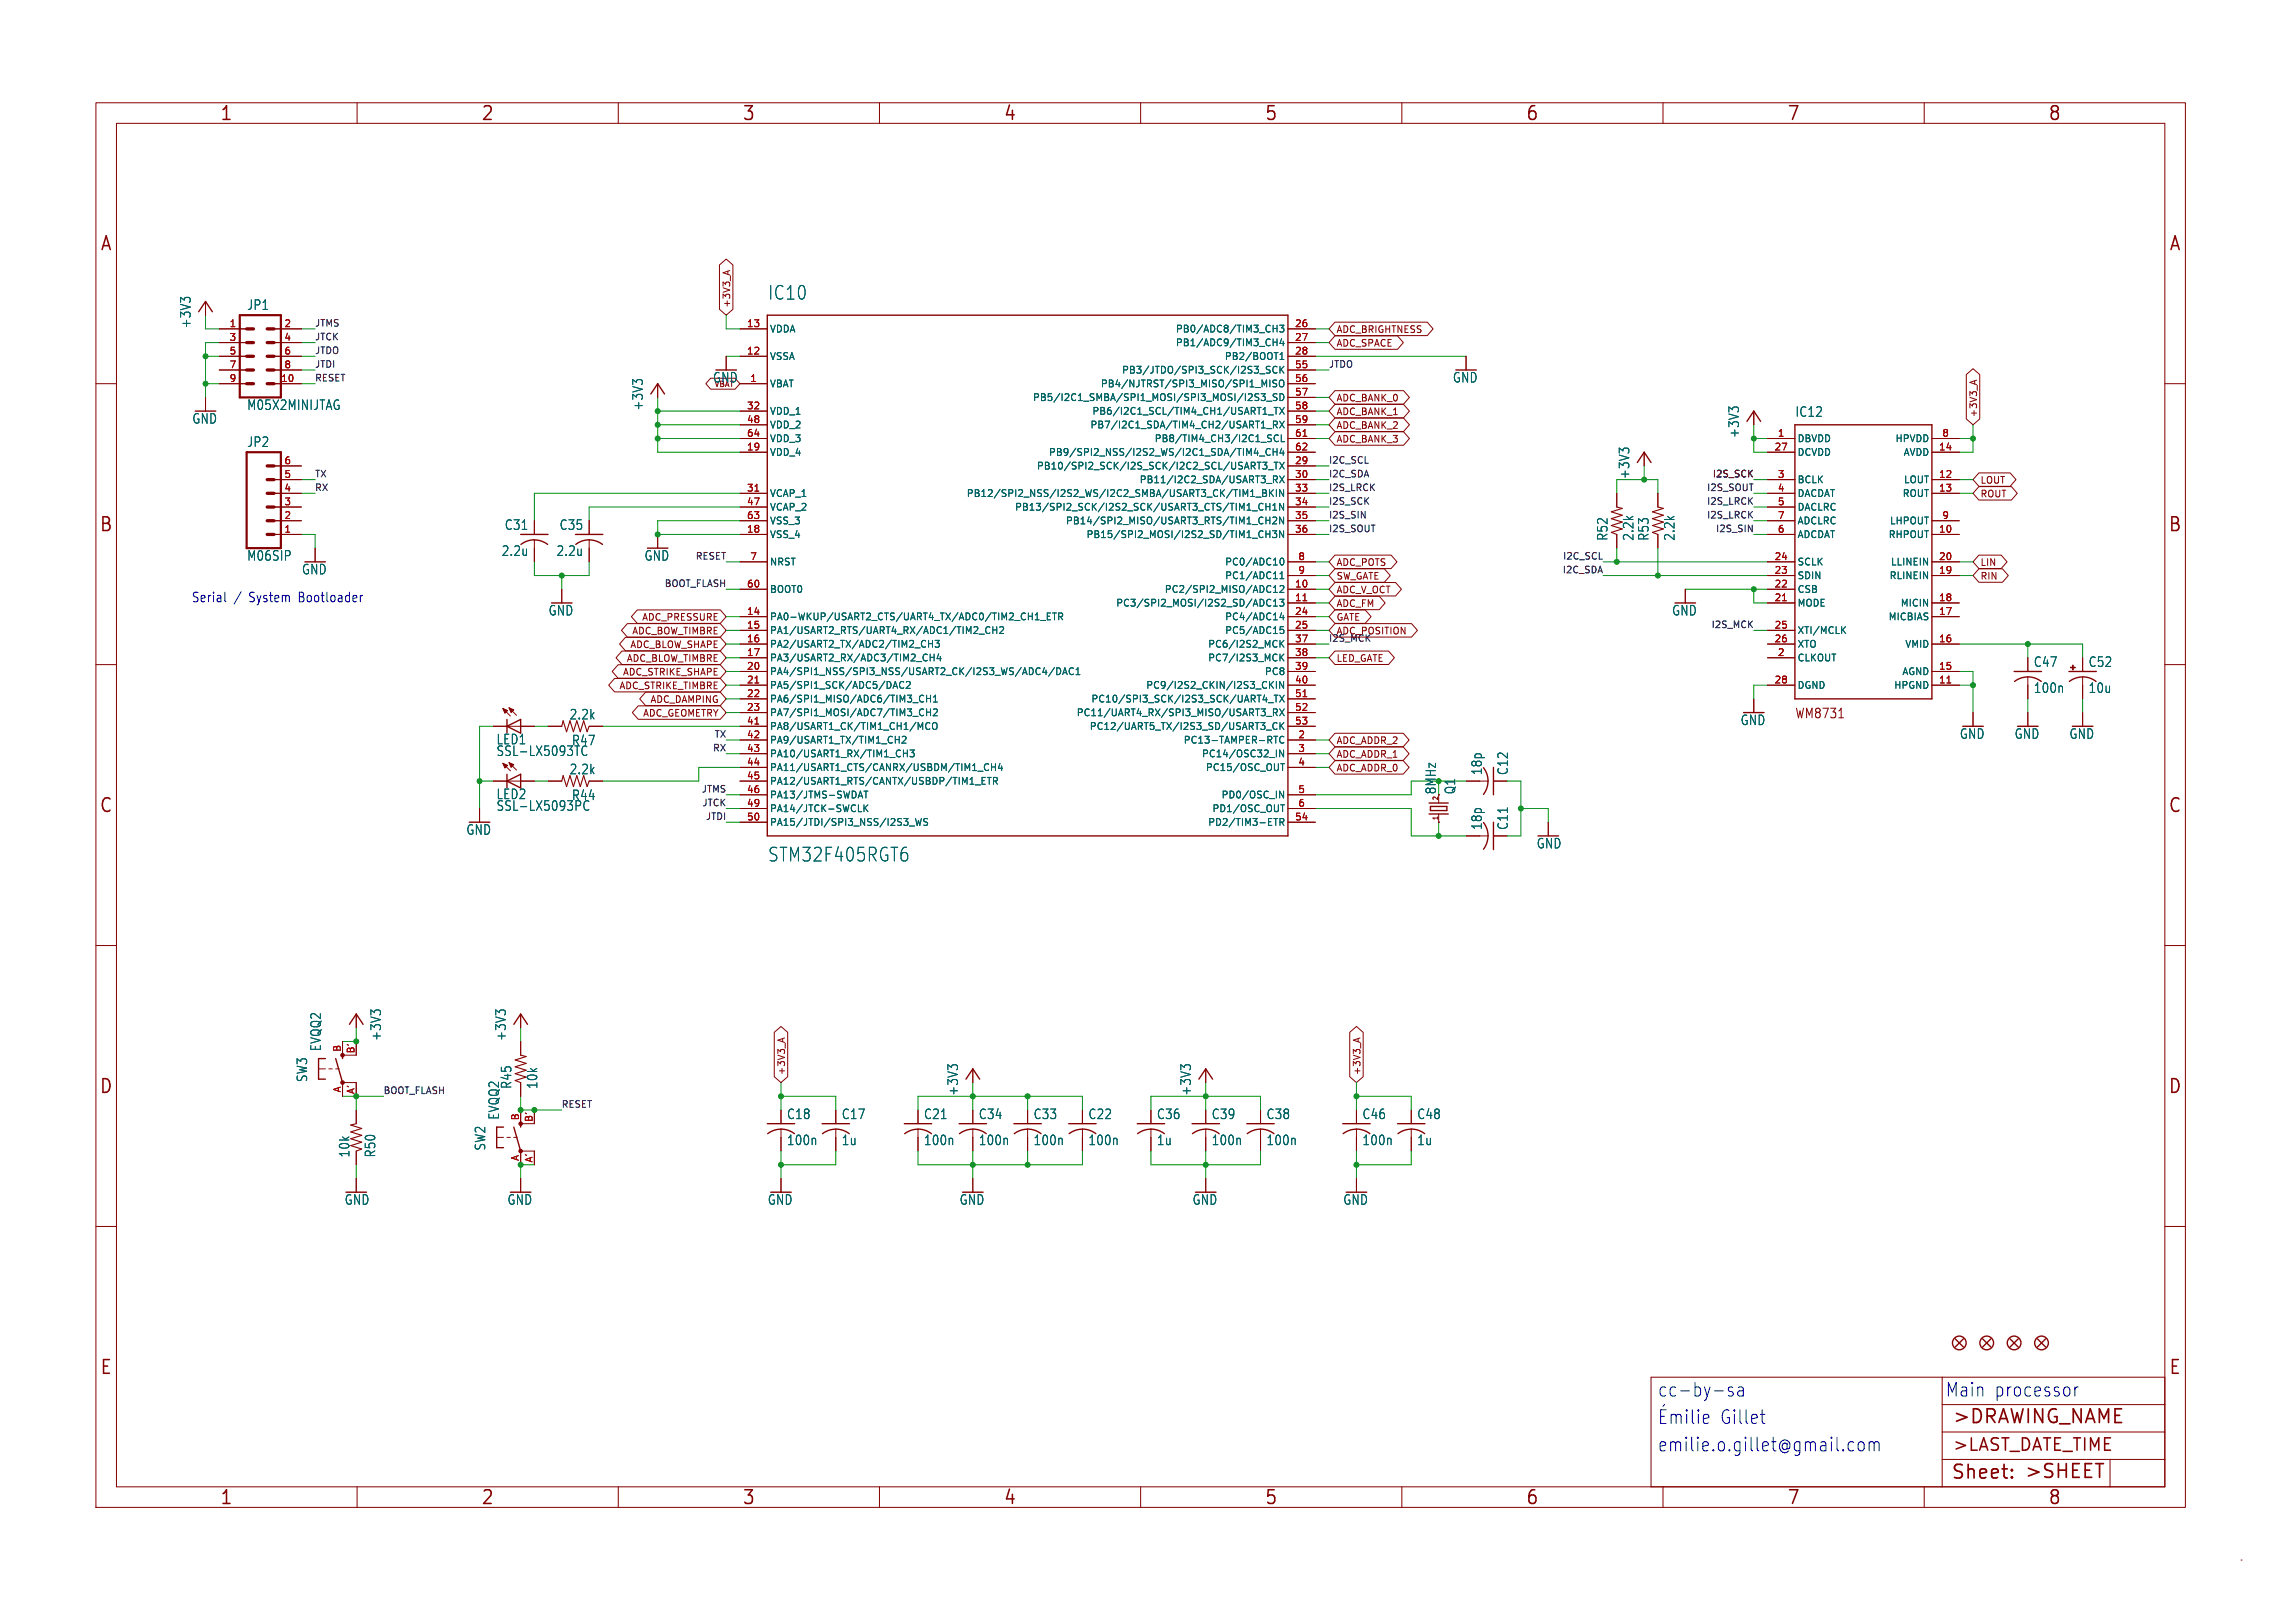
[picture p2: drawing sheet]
<svg xmlns="http://www.w3.org/2000/svg" width="425mm" height="299mm" viewBox="0 0 425 299" stroke-linecap="round" stroke-linejoin="round" font-family="sans-serif">
<defs><g id="words">
<g font-size="3.5" fill="#840000">
<text x="40.8" y="22.6">1</text>
<text x="89.2" y="22.6">2</text>
<text x="137.6" y="22.6">3</text>
<text x="186" y="22.6">4</text>
<text x="234.4" y="22.6">5</text>
<text x="282.9" y="22.6">6</text>
<text x="331.3" y="22.6">7</text>
<text x="379.7" y="22.6">8</text>
<text x="18.6" y="46.7">A</text>
<text x="402.1" y="46.7">A</text>
<text x="18.4" y="98.8">B</text>
<text x="402" y="98.8">B</text>
<text x="18.4" y="150.9">C</text>
<text x="402" y="150.9">C</text>
<text x="18.4" y="202.9">D</text>
<text x="402" y="202.9">D</text>
<text x="18.5" y="255">E</text>
<text x="402.1" y="255">E</text>
<text x="361.9" y="264.2">&gt;DRAWING_NAME</text>
<text x="361.7" y="274.4">Sheet:</text>
<text x="375.3" y="274.3">&gt;SHEET</text>
<text x="40.8" y="279.1">1</text>
<text x="89.2" y="279.1">2</text>
<text x="137.6" y="279.1">3</text>
<text x="186" y="279.1">4</text>
<text x="234.4" y="279.1">5</text>
<text x="282.9" y="279.1">6</text>
<text x="331.3" y="279.1">7</text>
<text x="379.7" y="279.1">8</text>
</g>
<g font-size="3.5" fill="#006464">
<text x="142.4" y="55.7">IC10</text>
<text x="142.4" y="159.9">STM32F405RGT6</text>
</g>
<g font-size="3.5" fill="#0000c2">
<text x="307.3" y="259.1">cc-by-sa</text>
<text x="360.7" y="259.1">Main</text>
<text x="369.7" y="259.1">processor</text>
<text x="307.3" y="269.2">emilie.o.gillet@gmail.com</text>
<text x="318.8" y="264.2">Gillet</text>
</g>
<text font-size="3.2" fill="#840000" x="361.9" y="269.2">&gt;LAST_DATE_TIME</text>
<g font-size="2.5" fill="#006464">
<text x="45.8" y="57.6">JP1</text>
<text x="35.5" y="60.9" transform="rotate(-90 35.5 60.9)">+3V3</text>
<text x="132.1" y="71.1">GND</text>
<text x="269.3" y="71.1">GND</text>
<text x="45.8" y="76.2">M05X2MINIJTAG</text>
<text x="119.3" y="76.2" transform="rotate(-90 119.3 76.2)">+3V3</text>
<text x="332.8" y="77.4">IC12</text>
<text x="35.6" y="78.7">GND</text>
<text x="45.8" y="83">JP2</text>
<text x="322.5" y="81.2" transform="rotate(-90 322.5 81.2)">+3V3</text>
<text x="302.2" y="88.9" transform="rotate(-90 302.2 88.9)">+3V3</text>
<text x="93.5" y="98.4">C31</text>
<text x="103.7" y="98.4">C35</text>
<text x="298.2" y="100.3" transform="rotate(-90 298.2 100.3)">R52</text>
<text x="303" y="100.3" transform="rotate(-90 303 100.3)">2.2k</text>
<text x="305.8" y="100.3" transform="rotate(-90 305.8 100.3)">R53</text>
<text x="310.6" y="100.3" transform="rotate(-90 310.6 100.3)">2.2k</text>
<text x="45.8" y="104.1">M06SIP</text>
<text x="55.9" y="106.6">GND</text>
<text x="93" y="103.2">2.2u</text>
<text x="103.1" y="103.2">2.2u</text>
<text x="119.4" y="104.1">GND</text>
<text x="101.6" y="114.3">GND</text>
<text x="309.9" y="114.3">GND</text>
<text x="377" y="123.8">C47</text>
<text x="387.1" y="123.8">C52</text>
<text x="377" y="128.6">100n</text>
<text x="387.1" y="128.6">10u</text>
<text x="105.5" y="133.5">2.2k</text>
<text x="322.6" y="134.6">GND</text>
<text x="363.3" y="137.1">GND</text>
<text x="373.4" y="137.1">GND</text>
<text x="383.6" y="137.1">GND</text>
<text x="92" y="138.1">LED1</text>
<text x="92" y="140.3">SSL-LX5093TC</text>
<text x="105.5" y="143.7">2.2k</text>
<text x="106" y="138.3">R47</text>
<text x="274.9" y="143.7" transform="rotate(-90 274.9 143.7)">18p</text>
<text x="279.7" y="143.7" transform="rotate(-90 279.7 143.7)">C12</text>
<text x="92" y="148.3">LED2</text>
<text x="106" y="148.5">R44</text>
<text x="269.9" y="147.3" transform="rotate(-90 269.9 147.3)">Q1</text>
<text x="86.4" y="154.9">GND</text>
<text x="92" y="150.4">SSL-LX5093PC</text>
<text x="274.9" y="153.9" transform="rotate(-90 274.9 153.9)">18p</text>
<text x="279.7" y="153.9" transform="rotate(-90 279.7 153.9)">C11</text>
<text x="284.8" y="157.4">GND</text>
<text x="59.6" y="194.9" transform="rotate(-90 59.6 194.9)">EVQQ2</text>
<text x="70.8" y="193" transform="rotate(-90 70.8 193)">+3V3</text>
<text x="93.9" y="193" transform="rotate(-90 93.9 193)">+3V3</text>
<text x="57.1" y="200.6" transform="rotate(-90 57.1 200.6)">SW3</text>
<text x="95" y="201.9" transform="rotate(-90 95 201.9)">R45</text>
<text x="99.8" y="201.9" transform="rotate(-90 99.8 201.9)">10k</text>
<text x="177.8" y="203.2" transform="rotate(-90 177.8 203.2)">+3V3</text>
<text x="220.9" y="203.2" transform="rotate(-90 220.9 203.2)">+3V3</text>
<text x="92.7" y="207.6" transform="rotate(-90 92.7 207.6)">EVQQ2</text>
<text x="145.8" y="207.6">C18</text>
<text x="156" y="207.6">C17</text>
<text x="171.2" y="207.6">C21</text>
<text x="181.4" y="207.6">C34</text>
<text x="191.6" y="207.6">C33</text>
<text x="201.7" y="207.6">C22</text>
<text x="214.4" y="207.6">C36</text>
<text x="224.6" y="207.6">C39</text>
<text x="234.7" y="207.6">C38</text>
<text x="252.5" y="207.6">C46</text>
<text x="262.7" y="207.6">C48</text>
<text x="64.9" y="214.6" transform="rotate(-90 64.9 214.6)">10k</text>
<text x="69.7" y="214.6" transform="rotate(-90 69.7 214.6)">R50</text>
<text x="90.1" y="213.3" transform="rotate(-90 90.1 213.3)">SW2</text>
<text x="145.8" y="212.4">100n</text>
<text x="156" y="212.4">1u</text>
<text x="171.2" y="212.4">100n</text>
<text x="181.4" y="212.4">100n</text>
<text x="191.6" y="212.4">100n</text>
<text x="201.7" y="212.4">100n</text>
<text x="214.4" y="212.4">1u</text>
<text x="224.6" y="212.4">100n</text>
<text x="234.7" y="212.4">100n</text>
<text x="252.5" y="212.4">100n</text>
<text x="262.7" y="212.4">1u</text>
<text x="63.8" y="223.5">GND</text>
<text x="94" y="223.5">GND</text>
<text x="142.3" y="223.5">GND</text>
<text x="177.8" y="223.5">GND</text>
<text x="221" y="223.5">GND</text>
<text x="249" y="223.5">GND</text>
</g>
<g font-size="2.5" fill="#0000c2">
<text x="35.6" y="111.8">Serial</text>
<text x="43.3" y="111.8">/</text>
<text x="46.2" y="111.8">System</text>
<text x="55.4" y="111.8">Bootloader</text>
</g>
<text font-size="2.5" fill="#840000" x="332.7" y="133.3">WM8731</text>
<text font-size="2.5" fill="#009600" x="266.4" y="147.3" transform="rotate(-90 266.4 147.3)">8MHz</text>
<g font-size="1.8" fill="#a90000">
<text x="42.5" y="60.7">1</text>
<text x="42.5" y="63.2">3</text>
<text x="42.5" y="65.8">5</text>
<text x="52.7" y="60.7">2</text>
<text x="52.7" y="63.2">4</text>
<text x="52.7" y="65.8">6</text>
<text x="138.4" y="65.8">12</text>
<text x="138.4" y="60.7">13</text>
<text x="240" y="60.7">26</text>
<text x="240" y="63.2">27</text>
<text x="240" y="65.8">28</text>
<text x="42.5" y="68.3">7</text>
<text x="42.5" y="70.9">9</text>
<text x="52.1" y="70.9">10</text>
<text x="52.7" y="68.3">8</text>
<text x="139" y="70.9">1</text>
<text x="240" y="68.3">55</text>
<text x="240" y="70.9">56</text>
<text x="138.4" y="75.9">32</text>
<text x="240" y="73.4">57</text>
<text x="240" y="75.9">58</text>
<text x="138.4" y="83.6">19</text>
<text x="138.4" y="78.5">48</text>
<text x="138.4" y="81">64</text>
<text x="240" y="78.5">59</text>
<text x="240" y="81">61</text>
<text x="240" y="83.6">62</text>
<text x="328.9" y="83.6">27</text>
<text x="329.5" y="81">1</text>
<text x="359.4" y="83.6">14</text>
<text x="360" y="81">8</text>
<text x="52.7" y="88.6">5</text>
<text x="52.7" y="86.1">6</text>
<text x="240" y="86.1">29</text>
<text x="240" y="88.6">30</text>
<text x="329.5" y="88.6">3</text>
<text x="359.4" y="88.6">12</text>
<text x="52.7" y="93.7">3</text>
<text x="52.7" y="91.2">4</text>
<text x="138.4" y="91.2">31</text>
<text x="138.4" y="93.7">47</text>
<text x="240" y="91.2">33</text>
<text x="240" y="93.7">34</text>
<text x="329.5" y="91.2">4</text>
<text x="329.5" y="93.7">5</text>
<text x="359.4" y="91.2">13</text>
<text x="52.7" y="98.8">1</text>
<text x="52.7" y="96.3">2</text>
<text x="138.4" y="98.8">18</text>
<text x="138.4" y="96.3">63</text>
<text x="240" y="96.3">35</text>
<text x="240" y="98.8">36</text>
<text x="329.5" y="98.8">6</text>
<text x="329.5" y="96.3">7</text>
<text x="359.4" y="98.8">10</text>
<text x="360" y="96.3">9</text>
<text x="139" y="103.9">7</text>
<text x="240.6" y="103.9">8</text>
<text x="240.6" y="106.4">9</text>
<text x="328.9" y="106.4">23</text>
<text x="328.9" y="103.9">24</text>
<text x="359.4" y="106.4">19</text>
<text x="359.4" y="103.9">20</text>
<text x="138.4" y="109">60</text>
<text x="240" y="109">10</text>
<text x="240" y="111.5">11</text>
<text x="328.9" y="111.5">21</text>
<text x="328.9" y="109">22</text>
<text x="359.4" y="111.5">18</text>
<text x="138.4" y="114">14</text>
<text x="138.4" y="116.6">15</text>
<text x="138.4" y="119.1">16</text>
<text x="240" y="114">24</text>
<text x="240" y="116.6">25</text>
<text x="240" y="119.1">37</text>
<text x="328.9" y="116.6">25</text>
<text x="328.9" y="119.1">26</text>
<text x="359.4" y="119.1">16</text>
<text x="359.4" y="114">17</text>
<text x="138.4" y="121.7">17</text>
<text x="138.4" y="124.2">20</text>
<text x="240" y="121.7">38</text>
<text x="240" y="124.2">39</text>
<text x="329.5" y="121.7">2</text>
<text x="359.4" y="124.2">15</text>
<text x="138.4" y="126.7">21</text>
<text x="138.4" y="129.3">22</text>
<text x="138.4" y="131.8">23</text>
<text x="240" y="126.7">40</text>
<text x="240" y="129.3">51</text>
<text x="240" y="131.8">52</text>
<text x="328.9" y="126.7">28</text>
<text x="359.4" y="126.7">11</text>
<text x="138.4" y="134.4">41</text>
<text x="138.4" y="136.9">42</text>
<text x="240" y="134.4">53</text>
<text x="240.6" y="136.9">2</text>
<text x="138.4" y="139.4">43</text>
<text x="138.4" y="142">44</text>
<text x="240.6" y="139.4">3</text>
<text x="240.6" y="142">4</text>
<text x="138.4" y="144.5">45</text>
<text x="138.4" y="147.1">46</text>
<text x="138.4" y="149.6">49</text>
<text x="240.6" y="147.1">5</text>
<text x="240.6" y="149.6">6</text>
<text x="138.4" y="152.1">50</text>
<text x="240" y="152.1">54</text>
<text x="63.2" y="195" transform="rotate(-90 63.2 195)">B</text>
<text x="65.8" y="195.3" transform="rotate(-90 65.8 195.3)">B'</text>
<text x="63.2" y="202.5" transform="rotate(-90 63.2 202.5)">A</text>
<text x="65.8" y="202.8" transform="rotate(-90 65.8 202.8)">A'</text>
<text x="96.3" y="207.7" transform="rotate(-90 96.3 207.7)">B</text>
<text x="98.8" y="208" transform="rotate(-90 98.8 208)">B'</text>
<text x="96.3" y="215.2" transform="rotate(-90 96.3 215.2)">A</text>
<text x="98.8" y="215.5" transform="rotate(-90 98.8 215.5)">A'</text>
</g>
<g font-size="1.8" fill="#006464">
<text x="142.7" y="61.8">VDDA</text>
<text x="217.9" y="61.8">PB0/ADC8/TIM3_CH3</text>
<text x="217.9" y="64.3">PB1/ADC9/TIM3_CH4</text>
<text x="142.7" y="71.9">VBAT</text>
<text x="142.7" y="66.9">VSSA</text>
<text x="204" y="71.9">PB4/NJTRST/SPI3_MISO/SPI1_MISO</text>
<text x="207.9" y="69.4">PB3/JTDO/SPI3_SCK/I2S3_SCK</text>
<text x="226.9" y="66.9">PB2/BOOT1</text>
<text x="142.7" y="77">VDD_1</text>
<text x="191.4" y="74.5">PB5/I2C1_SMBA/SPI1_MOSI/SPI3_MOSI/I2S3_SD</text>
<text x="202.4" y="77">PB6/I2C1_SCL/TIM4_CH1/USART1_TX</text>
<text x="142.7" y="79.6">VDD_2</text>
<text x="142.7" y="82.1">VDD_3</text>
<text x="202" y="79.6">PB7/I2C1_SDA/TIM4_CH2/USART1_RX</text>
<text x="213.9" y="82.1">PB8/TIM4_CH3/I2C1_SCL</text>
<text x="333.2" y="82.1">DBVDD</text>
<text x="351.3" y="82.1">HPVDD</text>
<text x="142.7" y="84.6">VDD_4</text>
<text x="192.1" y="87.2">PB10/SPI2_SCK/I2S_SCK/I2C2_SCL/USART3_TX</text>
<text x="194.3" y="84.6">PB9/SPI2_NSS/I2S2_WS/I2C1_SDA/TIM4_CH4</text>
<text x="211.2" y="89.7">PB11/I2C2_SDA/USART3_RX</text>
<text x="333.2" y="84.6">DCVDD</text>
<text x="333.2" y="89.7">BCLK</text>
<text x="352.8" y="84.6">AVDD</text>
<text x="352.8" y="89.7">LOUT</text>
<text x="142.7" y="92.3">VCAP_1</text>
<text x="142.7" y="94.8">VCAP_2</text>
<text x="179.1" y="92.3">PB12/SPI2_NSS/I2S2_WS/I2C2_SMBA/USART3_CK/TIM1_BKIN</text>
<text x="188.1" y="94.8">PB13/SPI2_SCK/I2S2_SCK/USART3_CTS/TIM1_CH1N</text>
<text x="333.2" y="92.3">DACDAT</text>
<text x="333.2" y="94.8">DACLRC</text>
<text x="352.6" y="92.3">ROUT</text>
<text x="142.7" y="99.9">VSS_4</text>
<text x="142.7" y="97.3">VSS_3</text>
<text x="197.5" y="97.3">PB14/SPI2_MISO/USART3_RTS/TIM1_CH2N</text>
<text x="201.3" y="99.9">PB15/SPI2_MOSI/I2S2_SD/TIM1_CH3N</text>
<text x="333.2" y="99.9">ADCDAT</text>
<text x="333.2" y="97.3">ADCLRC</text>
<text x="350" y="99.9">RHPOUT</text>
<text x="350.2" y="97.3">LHPOUT</text>
<text x="142.7" y="105">NRST</text>
<text x="227" y="105">PC0/ADC10</text>
<text x="227" y="107.5">PC1/ADC11</text>
<text x="333.2" y="107.5">SDIN</text>
<text x="333.2" y="105">SCLK</text>
<text x="350.2" y="107.5">RLINEIN</text>
<text x="350.4" y="105">LLINEIN</text>
<text x="142.7" y="110">BOOT0</text>
<text x="206.8" y="112.6">PC3/SPI2_MOSI/I2S2_SD/ADC13</text>
<text x="215.8" y="110">PC2/SPI2_MISO/ADC12</text>
<text x="333.2" y="112.6">MODE</text>
<text x="333.2" y="110">CSB</text>
<text x="352.2" y="112.6">MICIN</text>
<text x="142.7" y="115.1">PA0-WKUP/USART2_CTS/UART4_TX/ADC0/TIM2_CH1_ETR</text>
<text x="142.7" y="117.7">PA1/USART2_RTS/UART4_RX/ADC1/TIM2_CH2</text>
<text x="227" y="115.1">PC4/ADC14</text>
<text x="227" y="117.7">PC5/ADC15</text>
<text x="333.2" y="117.7">XTI/MCLK</text>
<text x="350" y="115.1">MICBIAS</text>
<text x="142.7" y="120.2">PA2/USART2_TX/ADC2/TIM2_CH3</text>
<text x="142.7" y="122.7">PA3/USART2_RX/ADC3/TIM2_CH4</text>
<text x="142.7" y="125.3">PA4/SPI1_NSS/SPI3_NSS/USART2_CK/I2S3_WS/ADC4/DAC1</text>
<text x="223.9" y="120.2">PC6/I2S2_MCK</text>
<text x="223.9" y="122.7">PC7/I2S3_MCK</text>
<text x="234.4" y="125.3">PC8</text>
<text x="333.2" y="122.7">CLKOUT</text>
<text x="333.2" y="120.2">XTO</text>
<text x="352.5" y="125.3">AGND</text>
<text x="353.1" y="120.2">VMID</text>
<text x="142.7" y="127.8">PA5/SPI1_SCK/ADC5/DAC2</text>
<text x="142.7" y="130.4">PA6/SPI1_MISO/ADC6/TIM3_CH1</text>
<text x="202.2" y="130.4">PC10/SPI3_SCK/I2S3_SCK/UART4_TX</text>
<text x="212.4" y="127.8">PC9/I2S2_CKIN/I2S3_CKIN</text>
<text x="333.2" y="127.8">DGND</text>
<text x="351" y="127.8">HPGND</text>
<text x="142.7" y="132.9">PA7/SPI1_MOSI/ADC7/TIM3_CH2</text>
<text x="142.7" y="135.4">PA8/USART1_CK/TIM1_CH1/MCO</text>
<text x="142.7" y="138">PA9/USART1_TX/TIM1_CH2</text>
<text x="199.5" y="132.9">PC11/UART4_RX/SPI3_MISO/USART3_RX</text>
<text x="201.9" y="135.4">PC12/UART5_TX/I2S3_SD/USART3_CK</text>
<text x="219.3" y="138">PC13-TAMPER-RTC</text>
<text x="142.7" y="140.5">PA10/USART1_RX/TIM1_CH3</text>
<text x="142.7" y="143.1">PA11/USART1_CTS/CANRX/USBDM/TIM1_CH4</text>
<text x="222.7" y="140.5">PC14/OSC32_IN</text>
<text x="223.4" y="143.1">PC15/OSC_OUT</text>
<text x="142.7" y="145.6">PA12/USART1_RTS/CANTX/USBDP/TIM1_ETR</text>
<text x="142.7" y="148.1">PA13/JTMS-SWDAT</text>
<text x="226.3" y="148.1">PD0/OSC_IN</text>
<text x="142.7" y="150.7">PA14/JTCK-SWCLK</text>
<text x="142.7" y="153.2">PA15/JTDI/SPI3_NSS/I2S3_WS</text>
<text x="223.9" y="153.2">PD2/TIM3-ETR</text>
<text x="224.6" y="150.7">PD1/OSC_OUT</text>
</g>
<g font-size="1.7" fill="#840000">
<text x="135.5" y="57" transform="rotate(-90 135.5 57)">+3V3_A</text>
<text x="247.8" y="64.4">ADC_SPACE</text>
<text x="247.8" y="61.9">ADC_BRIGHTNESS</text>
<text x="247.8" y="77.1">ADC_BANK_1</text>
<text x="247.8" y="74.6">ADC_BANK_0</text>
<text x="366.7" y="77.3" transform="rotate(-90 366.7 77.3)">+3V3_A</text>
<text x="247.8" y="82.2">ADC_BANK_3</text>
<text x="247.8" y="79.6">ADC_BANK_2</text>
<text x="367.2" y="89.8">LOUT</text>
<text x="367.2" y="92.3">ROUT</text>
<text x="247.8" y="107.6">SW_GATE</text>
<text x="247.8" y="105">ADC_POTS</text>
<text x="367.2" y="107.6">RIN</text>
<text x="367.2" y="105">LIN</text>
<text x="247.8" y="110.1">ADC_V_OCT</text>
<text x="247.8" y="112.7">ADC_FM</text>
<text x="117.1" y="117.7">ADC_BOW_TIMBRE</text>
<text x="118.9" y="115.2">ADC_PRESSURE</text>
<text x="247.8" y="115.2">GATE</text>
<text x="247.8" y="117.7">ADC_POSITION</text>
<text x="115.4" y="125.4">ADC_STRIKE_SHAPE</text>
<text x="116.1" y="122.8">ADC_BLOW_TIMBRE</text>
<text x="116.7" y="120.3">ADC_BLOW_SHAPE</text>
<text x="247.8" y="122.8">LED_GATE</text>
<text x="114.7" y="127.9">ADC_STRIKE_TIMBRE</text>
<text x="120.5" y="130.4">ADC_DAMPING</text>
<text x="119.1" y="133">ADC_GEOMETRY</text>
<text x="247.8" y="138.1">ADC_ADDR_2</text>
<text x="247.8" y="140.6">ADC_ADDR_1</text>
<text x="247.8" y="143.1">ADC_ADDR_0</text>
<text x="145.7" y="199.3" transform="rotate(-90 145.7 199.3)">+3V3_A</text>
<text x="252.4" y="199.3" transform="rotate(-90 252.4 199.3)">+3V3_A</text>
</g>
<g font-size="1.7" fill="#0f0f0f">
<text x="58.4" y="60.6">JTMS</text>
<text x="58.4" y="65.7">JTDO</text>
<text x="58.4" y="63.2">JTCK</text>
<text x="58.4" y="70.8">RESET</text>
<text x="58.4" y="68.2">JTDI</text>
<text x="246.4" y="68.2">JTDO</text>
<text x="58.4" y="88.6">TX</text>
<text x="246.4" y="88.6">I2C_SDA</text>
<text x="246.4" y="86">I2C_SCL</text>
<text x="317.4" y="88.6">I2S_SCK</text>
<text x="58.4" y="91.1">RX</text>
<text x="246.4" y="93.6">I2S_SCK</text>
<text x="246.4" y="91.1">I2S_LRCK</text>
<text x="316.3" y="93.6">I2S_LRCK</text>
<text x="316.3" y="91.1">I2S_SOUT</text>
<text x="246.4" y="98.7">I2S_SOUT</text>
<text x="246.4" y="96.2">I2S_SIN</text>
<text x="316.3" y="96.2">I2S_LRCK</text>
<text x="318" y="98.7">I2S_SIN</text>
<text x="128.9" y="103.8">RESET</text>
<text x="289.6" y="106.3">I2C_SDA</text>
<text x="289.6" y="103.8">I2C_SCL</text>
<text x="123.1" y="108.9">BOOT_FLASH</text>
<text x="246.4" y="119">I2S_MCK</text>
<text x="317.2" y="116.5">I2S_MCK</text>
<text x="132.4" y="136.8">TX</text>
<text x="132.1" y="139.4">RX</text>
<text x="130" y="147">JTMS</text>
<text x="130.1" y="149.5">JTCK</text>
<text x="130.8" y="152.1">JTDI</text>
<text x="71.1" y="202.9">BOOT_FLASH</text>
<text x="104.1" y="205.4">RESET</text>
</g>
<text font-size="1.4" fill="#006464" x="132.3" y="71.9">VBAT</text>
<g font-size="1.2" fill="#840000">
<text x="266.7" y="148.4" transform="rotate(-90 266.7 148.4)">2</text>
<text x="266.7" y="152.1" transform="rotate(-90 266.7 152.1)">1</text>
</g>
</g></defs>
<g fill="none" stroke="#840000" stroke-width=".19">
<path d="M17.8 19.1h387.3v260.3h-387.3zM66.2 19.1v3.8M114.6 19.1v3.8M163 19.1v3.8M211.5 19.1v3.8M259.9 19.1v3.8M308.3 19.1v3.8M356.7 19.1v3.8M21.6 22.9h379.7v252.7h-379.7zM38.1 55.9v2.5M133.4 49.1l1.2-1.1 1.3 1.1v8.2l-1.3 1.1-1.2-1.1zM135.3 50.1l-1.3 .5"/>
<path d="M247.5 59.7h17.1l1.1 1.3-1.1 1.2h-17.1l-1.1-1.2zM17.8 71.1h3.8M38.1 73.7v2.5M40.6 61h5.1M40.6 71.1h5.1M40.6 63.5h5.1M40.6 66h5.1M40.6 68.6h5.1M50.8 61h5.1M50.8 71.1h5.1M50.8 63.5h5.1M50.8 66h5.1"/>
<path d="M50.8 68.6h5.1M121.9 71.1v2.6M131.7 70.1h4.6l.9 1-.9 1h-4.6l-.9-1zM134.6 66v2.6M137.2 61h5M137.2 71.1h5M137.2 66h5M137.2 76.2h5M137.2 78.7h5M238.8 61h5M238.8 71.1h5M238.8 63.5h5"/>
<path d="M238.8 66h5M238.8 68.6h5M238.8 76.2h5M238.8 78.7h5M238.8 73.7h5M247.5 62.3h11.6l1.1 1.2-1.1 1.2h-11.6l-1.1-1.2zM247.5 75h12.7l1.1 1.2-1.1 1.2h-12.7l-1.1-1.2zM247.5 77.5h12.7l1.1 1.2-1.1 1.3h-12.7l-1.1-1.3zM247.5 72.4h12.7l1.1 1.3-1.1 1.2h-12.7l-1.1-1.2zM271.8 66v2.6M325.1 76.2v2.5M364.5 69.4l1.3-1.1 1.2 1.1v8.3l-1.2 1-1.3-1z"/>
<path d="M366.4 70.5l-1.2 .4M401.3 71.1h3.8M50.8 99.1h5.1M50.8 96.5h5.1M50.8 94h5.1M50.8 91.4h5.1M50.8 88.9h5.1M50.8 86.4h5.1M99.1 96.5v2.6M109.2 96.5v2.6M121.9 99.1v2.5M137.2 99.1h5"/>
<path d="M137.2 96.5h5M137.2 94h5M137.2 91.4h5M137.2 81.3h5M137.2 83.8h5M238.8 99.1h5M238.8 96.5h5M238.8 94h5M238.8 91.4h5M238.8 88.9h5M238.8 86.4h5M238.8 81.3h5"/>
<path d="M238.8 83.8h5M247.5 80h12.7l1.1 1.3-1.1 1.2h-12.7l-1.1-1.2zM299.7 91.4v2.6M299.7 99.1v2.5M304.8 83.8v2.6M307.3 91.4v2.6M307.3 99.1v2.5M327.7 99.1h5M327.7 96.5h5M327.7 94h5M327.7 91.4h5M327.7 88.9h5"/>
<path d="M327.7 81.3h5M327.7 83.8h5M358.1 99.1h5.1M358.1 96.5h5.1M358.1 91.4h5.1M358.1 88.9h5.1M358.1 81.3h5.1M358.1 83.8h5.1M366.8 90.2h6.1l1.1 1.2-1.1 1.3h-6.1l-1-1.3zM366.8 87.7h5.8l1.1 1.2-1.1 1.2h-5.8l-1-1.2zM58.4 101.6v2.5M99.1 100.1v4"/>
<path d="M104.1 109.2v2.6M109.2 100.1v4M115.9 118.1h17.6l1.1 1.3-1.1 1.2h-17.6l-1-1.2zM116.3 115.6h17.2l1.1 1.2-1.1 1.3h-17.2l-1.1-1.3zM118.1 113.1h15.4l1.1 1.2-1.1 1.2h-15.4l-1.1-1.2zM137.2 119.4h5M137.2 114.3h5M137.2 104.1h5M137.2 109.2h5M137.2 116.8h5M238.8 119.4h5M238.8 114.3h5"/>
<path d="M238.8 111.8h5M238.8 106.7h5M238.8 104.1h5M238.8 109.2h5M238.8 116.8h5M247.5 105.4h9.1l1.1 1.3-1.1 1.2h-9.1l-1.1-1.2zM247.5 113.1h5.6l1.1 1.2-1.1 1.2h-5.6l-1.1-1.2zM247.5 108h11.2l1.1 1.2-1.1 1.3h-11.2l-1.1-1.3zM247.5 102.9h10.4l1.1 1.2-1.1 1.3h-10.4l-1.1-1.3zM247.5 110.5h8.2l1.1 1.3-1.1 1.2h-8.2l-1.1-1.2zM247.5 115.6h14.2l1.1 1.2-1.1 1.3h-14.2l-1.1-1.3zM312.4 109.2v2.6"/>
<path d="M327.7 119.4h5M327.7 111.8h5M327.7 106.7h5M327.7 104.1h5M327.7 109.2h5M327.7 116.8h5M358.1 119.4h5.1M358.1 114.3h5.1M358.1 111.8h5.1M358.1 106.7h5.1M358.1 104.1h5.1M366.8 105.4h4.4l1.1 1.3-1.1 1.2h-4.4l-1-1.2z"/>
<path d="M366.8 102.9h4.2l1.1 1.2-1.1 1.3h-4.2l-1-1.3zM17.8 123.2h3.8M91.4 134.6h7.7M93.2 131.3l1.4 1.4M94.4 131.2l1.4 1.4M101.6 134.6h2.5M109.2 134.6h2.6M113.9 125.8h19.6l1.1 1.2-1.1 1.2h-19.6l-1.1-1.2zM114.6 123.2h18.9l1.1 1.3-1.1 1.2h-18.9l-1.1-1.2zM115.3 120.7h18.2l1.1 1.2-1.1 1.3h-18.2l-1.1-1.3zM118.3 130.8h15.2l1.1 1.3-1.1 1.2h-15.2l-1.1-1.2zM119.7 128.3h13.8l1.1 1.2-1.1 1.3h-13.8l-1.1-1.3z"/>
<path d="M137.2 127h5M137.2 124.5h5M137.2 121.9h5M137.2 134.6h5M137.2 137.2h5M137.2 129.5h5M137.2 132.1h5M137.2 139.7h5M238.8 127h5M238.8 124.5h5M238.8 121.9h5M238.8 134.6h5"/>
<path d="M238.8 137.2h5M238.8 129.5h5M238.8 132.1h5M238.8 139.7h5M247.5 135.9h12.6l1.1 1.3-1.1 1.2h-12.6l-1.1-1.2zM247.5 138.5h12.6l1.1 1.2-1.1 1.2h-12.6l-1.1-1.2zM247.5 120.7h9.9l1.1 1.2-1.1 1.3h-9.9l-1.1-1.3zM325.1 129.5v2.6M327.7 127h5M327.7 121.9h5M340.9 133h.8M358.1 127h5.1"/>
<path d="M358.1 124.5h5.1M365.8 132.1v2.5M375.9 121.9v2.6M375.9 125.5v4M375.9 132.1v2.5M386.1 121.9v2.6M386.1 125.5v4M386.1 132.1v2.5M401.3 123.2h3.8M88.9 149.9v2.5M91.4 144.8h7.7M93.2 141.5l1.4 1.4"/>
<path d="M94.4 141.4l1.4 1.3M101.6 144.8h2.5M109.2 144.8h2.6M137.2 144.8h5M137.2 142.2h5M137.2 147.3h5M137.2 149.9h5M137.2 152.4h5M238.8 142.2h5M238.8 147.3h5M238.8 149.9h5M238.8 152.4h5"/>
<path d="M247.5 141h12.6l1.1 1.2-1.1 1.3h-12.6l-1.1-1.3zM266.7 147.3v1.5M266.7 150.9v1.5M271.8 144.8h4M271.8 154.9h4M276.9 144.8h2.5M276.9 154.9h2.5M287 152.4v2.5M17.8 175.3h3.8M401.3 175.3h3.8M59.1 198.1h1.2M61 198.1h.6"/>
<path d="M62.2 198.1h.7M63.5 193v2.6h2.5v-2.6M66 188v2.5M96.5 188v2.5M96.5 193v2.6M143.5 191.3l1.3-1 1.2 1v8.3l-1.2 1.1-1.3-1.1zM145.4 192.4l-1.2 .4M180.3 198.1v2.6M223.5 198.1v2.6M250.2 191.3l1.3-1 1.2 1v8.3l-1.2 1.1-1.3-1.1zM252.1 192.4l-1.2 .4M63.5 203.2v-2.5h2.5v2.5"/>
<path d="M66 205.7v2.6M66 213.4v2.5M66 218.4v2.6M92.1 210.8h1.2M94 210.8h.6M95.2 210.8h.7M96.5 205.7v2.6h2.6v-2.6M96.5 215.9v-2.5h2.6v2.5M96.5 200.7v2.5M96.5 218.4v2.6M144.8 205.7v2.6M144.8 209.3v4.1"/>
<path d="M144.8 218.4v2.6M154.9 205.7v2.6M154.9 209.3v4.1M170.2 205.7v2.6M170.2 209.3v4.1M180.3 205.7v2.6M180.3 209.3v4.1M180.3 218.4v2.6M190.5 205.7v2.6M190.5 209.3v4.1M200.7 205.7v2.6M200.7 209.3v4.1"/>
<path d="M213.4 205.7v2.6M213.4 209.3v4.1M223.5 205.7v2.6M223.5 209.3v4.1M223.5 218.4v2.6M233.7 205.7v2.6M233.7 209.3v4.1M251.5 205.7v2.6M251.5 209.3v4.1M251.5 218.4v2.6M261.6 205.7v2.6M261.6 209.3v4.1"/>
<path d="M17.8 227.3h3.8M401.3 227.3h3.8M360 255.3v20.3M401.3 255.3h-95.2v20.3M66.2 275.6v3.8M114.6 275.6v3.8M163 275.6v3.8M211.5 275.6v3.8M259.9 275.6v3.8M308.3 275.6v3.8M356.7 275.6v3.8M360 265.4h41.3"/>
<path d="M360 260.3h41.3M360 270.5h41.3M391.2 270.5v5.1M415.5 289.2h.1"/>
</g>
<g fill="none" stroke="#840000" stroke-width=".25">
<path d="M36.8 57.8l1.3-1.9 1.3 1.9M142.2 58.4h96.6v96.5h-96.6zM120.6 73l1.3-1.9 1.3 1.9M323.8 78.1l1.3-1.9 1.3 1.9M332.7 78.7h25.4v50.8h-25.4zM96.5 99.1h5.1M106.7 99.1h5.1M303.5 85.7l1.3-1.9 1.3 1.9M101.5 100.9a4.1 4.1 0 0 0-4.9 0M111.7 100.9a4.1 4.1 0 0 0-5 0M94 134.6l2.5-1.3v2.6zM94 133.3v2.6"/>
<path d="M373.4 124.5h5.1M373.5 126.3a4.1 4.1 0 0 1 4.9 0M383.5 124.5h5.1M383.6 126.3a4.1 4.1 0 0 1 5 0M94 144.8l2.5-1.3v2.5zM94 143.5v2.5M264.9 150.9h3.6M264.9 148.8h3.6M265.2 149.5h3v.7h-3zM275 142.3a4.1 4.1 0 0 1 0 4.9M275 152.5a4.1 4.1 0 0 1 0 4.9M276.9 142.2v5.1"/>
<path d="M276.9 152.4v5.1M60.3 196.2h-1.2v3.8h1.2M62.2 196.2l1.3 4.5M63.5 195.6v.6M64.8 189.9l1.2-1.9 1.3 1.9M95.2 189.9l1.3-1.9 1.3 1.9M93.3 208.9h-1.2v3.8h1.2M95.2 208.9l1.3 4.5M96.5 208.3v.6M142.2 208.3h5.1M142.3 210.1a4.1 4.1 0 0 1 5 0M152.4 208.3h5.1"/>
<path d="M152.5 210.1a4.1 4.1 0 0 1 4.9 0M167.6 208.3h5.1M167.7 210.1a4.1 4.1 0 0 1 5 0M177.8 208.3h5.1M177.9 210.1a4.1 4.1 0 0 1 4.9 0M179.1 200l1.2-1.9 1.3 1.9M188 208.3h5M188 210.1a4.1 4.1 0 0 1 5 0M198.1 208.3h5.1M198.2 210.1a4.1 4.1 0 0 1 4.9 0M210.8 208.3h5.1M210.9 210.1a4.1 4.1 0 0 1 4.9 0"/>
<path d="M221 208.3h5.1M221.1 210.1a4.1 4.1 0 0 1 4.9 0M222.2 200l1.3-1.9 1.3 1.9M231.1 208.3h5.1M231.2 210.1a4.1 4.1 0 0 1 5 0M248.9 208.3h5.1M249 210.1a4.1 4.1 0 0 1 4.9 0M259.1 208.3h5.1M259.2 210.1a4.1 4.1 0 0 1 4.9 0M362.5 248.2l1.5 1.5M364 248.2l-1.5 1.5M367.5 248.2l1.6 1.5"/>
<path d="M369.1 248.2l-1.6 1.5M372.6 248.2l1.5 1.5M374.1 248.2l-1.5 1.5M377.7 248.2l1.5 1.5M379.2 248.2l-1.5 1.5"/>
<circle cx="363.2" cy="248.9" r="1.27"/>
<circle cx="368.3" cy="248.9" r="1.27"/>
<circle cx="373.4" cy="248.9" r="1.27"/>
<circle cx="378.5" cy="248.9" r="1.27"/>
</g>
<g fill="none" stroke="#006464" stroke-width=".19">
<path d="M34.2 55.6l-.7-.5v1M34.3 55.2h.8M118 70.9l-.7-.5v.9M118.1 70.4h.8M232.7 73.5l.5 .2 .2 .3-.3 .2h-.5M233.4 73h-.5l-.2 .1M233.8 73h.8l-.5 .5 .4 .1v.5l-.2 .1-.5-.1M234.1 76.8h.8M234.4 71.3l.4-.9v1.3M234.8 74.4h1M234.8 79.4h1M235.1 76.9h1"/>
<path d="M235.4 70.4v1.3M235.5 68l-.5-.1-.2 .1v.4l.5 .2 .2 .3-.3 .3-.5-.1M236 60.9h.7M236 63.4h.7M236.1 78.7h.6l.1-.2-.1-.3-.6-.1v1.2M236.2 75.5h.7M236.4 78.7l.4 .6M236.6 75.5v1.3M236.7 70.5l-.5-.1-.2 .2v.3l.6 .3 .1 .3-.3 .2-.4-.1M236.7 60.3v1.2M236.7 62.8v1.3M236.7 68a.6 .6 0 0 0-.8 .4 .6 .6 0 0 0 .6 .8l.2-.2"/>
<path d="M236.7 73h-.4l-.2 .1v.4l.5 .2 .1 .3-.2 .2h-.5M237.2 60.3h.8l-.4 .5 .3 .1v.5l-.1 .1-.6-.1M237.2 75.5l.9 1.3M237.2 78.1l.9 1.2M237.3 73a.64 .64 0 0 1 .7 .6 .64 .64 0 0 1-.7 .6zM237.3 67.9v1.3M237.3 66.6h.7M237.3 65.7l.3-.3v1.2M237.3 70.5l.2-.1a.43 .43 0 0 1 .5 .5v.4a.42 .42 0 0 1-.4 .4 .42 .42 0 0 1-.4-.4v-.4zM237.5 68.4l.5 .8M237.6 62.8l-.3 .9h.8M237.9 63.2v.9"/>
<path d="M238 67.9l-.7 .7M238.1 75.5l-.9 1.3M238.1 78.1l-.9 1.2M321.2 75.9l-.7-.5v1M321.3 75.5h.8M231.8 92h.8M231.8 91.1l.4-.3v1.2M232.1 94.7h1M232.5 84h.8M232.8 92.1h1M233.1 85.7h.7M233.1 83.6v.8"/>
<path d="M233.4 85.7v1.2M233.5 84.5h.9M233.8 98.4l.3 .1M234.1 90.8h.4l.2 .2-.2 .4 .2 .1 .1 .3-.2 .2h-.5zM234.1 91.4h.4M234.1 85.7h.8l-.5 .5 .4 .1v.5l-.2 .1-.5-.1M234.1 93.4a.6 .6 0 0 0-.8 .4 .6 .6 0 0 0 .6 .8l.2-.2M234.1 99.5l-.3 .1M234.7 93.3v1.3M234.7 95.8v1.3M234.7 98.4v1.2M234.7 93.9h.7"/>
<path d="M234.7 96.4h.7M234.7 99h.7M235.1 87.1h1M235.3 90.8v1.2M235.4 93.3v1.3M235.4 95.8v1.3M235.4 98.4v1.2M235.5 83.3a.6 .6 0 0 0-.9 .4 .6 .6 0 0 0 .6 .7l.3-.1M235.5 81.3l.2 .2-.2 .4M235.5 91.3l.6 .7M235.5 80.6l.2 .1M235.9 98.4h.8l-.4 .5 .3 .1v.5l-.2 .1-.5-.1"/>
<path d="M236 94.6h.7M236 93.7l.3-.4v1.3M236 96l.4-.2 .3 .4-.8 .9h.8M236 83.1v1.3M236 83.7h.7M236.1 88.9l.6-.1 .1-.2-.1-.3-.6-.1v1.3M236.1 90.8l-.8 .7M236.2 85.7h.7M236.4 88.9l.4 .6M236.6 85.7v1.2M236.6 90.8v1.2M236.7 83.1v1.3"/>
<path d="M237 80.7a.6 .6 0 0 0-.9 .4 .6 .6 0 0 0 .6 .8l.3-.2M237.2 85.7l.9 1.2M237.2 88.2l.9 1.3M237.5 80.6v1.3h.6M237.6 83.1l-.3 .9h.8M237.9 83.6v.8M237.9 90.8v1.2l-.7-1.2v1.2M237.9 93.3v1.3l-.7-1.3v1.3M237.9 95.8v1.3l-.7-1.3v1.3M237.9 98.4v1.2l-.7-1.2v1.2M238.1 85.7l-.9 1.2M238.1 88.2l-.9 1.3"/>
<path d="M300.9 83.6l-.7-.5v.9M301 83.1h.8M172.1 118.7v1.3M172.1 119.3h.8M172.9 118.7v1.3M173.3 118.7h.8l-.4 .5 .4 .1v.5l-.2 .2-.6-.2M183.5 116.3a.6 .6 0 0 0-.8 .4 .6 .6 0 0 0 .6 .7l.2-.1M184.1 116.2v1.2M184.1 116.8h.7M184.8 116.2v1.2M185.3 116.3l.5-.1 .2 .3-.7 .9h.7M192.9 115h1"/>
<path d="M194.2 114.2h.4M194.8 113.6h-.6v1.3h.6M195.1 113.6h.7M195.5 113.6v1.3M196.3 114.3l.6-.1 .1-.2-.1-.3-.6-.1v1.3M196.6 114.3l.4 .6M235.6 111.2a.6 .6 0 0 0-.8 .4 .6 .6 0 0 0 .5 .7l.3-.1M236.1 109.8h.7M236.1 108.9l.3-.4v1.3M236.1 111.4l.3-.3v1.2M236.1 112.3h.7M237.2 111.1h.8l-.4 .5 .3 .1v.5l-.1 .1-.6-.1"/>
<path d="M237.3 118.7v1.3M237.3 108.7l.5-.2 .2 .4-.8 .9h.8M237.3 106.4l.3-.4v1.3M237.3 107.3h.7M237.4 103.6l.2-.1a.68 .68 0 0 1 .4 .6 .68 .68 0 0 1-.4 .6l-.3-.5zM237.5 119.2l.5 .8M237.6 113.6l-.3 .9h.8M237.9 114v.9M237.9 116.2h-.6v.6l.2-.2 .4 .1 .1 .2-.1 .4-.1 .1-.5-.1M238 118.7l-.7 .7M341.6 116.7l.5 .7M342.1 116.2l-.7 .7"/>
<path d="M107.9 139v.3a.68 .68 0 0 0 .6 .7l.3-.1M165.7 127.2h.6M166 126.3l.4 1.3M166 137.1h.7M166.7 136.5v1.2M167.2 136.6l.5-.1 .3 .3-.8 .9h.8M167.5 139.6h.7M167.5 126.4a.6 .6 0 0 0-.8 .5 .6 .6 0 0 0 .6 .7l.2-.1M168 126.4l.5-.1 .3 .4-.8 .9h.8M168.2 139v1.3M168.7 139h.8l-.4 .5 .3 .1v.6l-.2 .1-.5-.1M170.7 131.5l.3-.1 .2 .1"/>
<path d="M171.2 129a.6 .6 0 0 0-.8 .4 .6 .6 0 0 0 .6 .7l.2-.1M171.2 132.5l-.2 .2-.3-.1M171.7 121.2l.2 .2M171.8 128.9v1.2M171.8 131.4v1.3M171.8 129.5h.7M171.8 132h.7M171.9 122.4l-.2 .1M172.4 134.1a.6 .6 0 0 0-.9 .4 .6 .6 0 0 0 .6 .7l.3-.1M172.4 121.2v1.3M172.4 121.8h.8M172.5 128.9v1.2"/>
<path d="M172.5 131.4v1.3M173 134l.2-.1a.43 .43 0 0 1 .5 .5v.4a.42 .42 0 0 1-.4 .4 .42 .42 0 0 1-.4-.4v-.4zM173 130.1h.8M173 129.2l.4-.3v1.2M173 131.5l.5-.1 .3 .4-.8 .9h.8M173.2 121.2v1.3M174 121.2l-.3 .9h.8M174.3 121.7v.8M193.6 123.7l-.3 .9h.8M193.9 124.2v.8M195.5 123.7l-1.1 1.7M195.9 123.8a.64 .64 0 0 1 .7 .6 .64 .64 0 0 1-.7 .6z"/>
<path d="M197 125l.4-1.2 .4 1.2M197.1 124.7h.6M199 123.9a.6 .6 0 0 0-.8 .4 .6 .6 0 0 0 .5 .7l.3-.1M199.5 125h.7M199.5 124.1l.3-.3v1.2M234.1 129.7h.8M234.7 129.3v.8M234.7 135.3h1M234.8 132.8h1M235.1 130.2h1M235.3 126.3v1.3M235.5 126.9l.6 .7"/>
<path d="M236.1 132.1l.6-.1 .1-.2-.1-.3-.6-.1v1.3M236.1 126.3l-.8 .7M236.1 136.5h.8M236.2 128.9h.7M236.4 132.1l.4 .6M236.5 136.5v1.2M236.6 128.9v1.2M236.6 126.3v1.3M236.7 134.1a.6 .6 0 0 0-.8 .4 .6 .6 0 0 0 .6 .7l.2-.1M237.2 128.9l.9 1.2M237.2 131.4l.9 1.3M237.3 121.2v1.3"/>
<path d="M237.3 133.9v1.3M237.5 121.8l.5 .7M237.5 134.5l.5 .7M237.9 126.3v1.3l-.7-1.3v1.3M237.9 139v1.3l-.7-1.3v1.3M238 136.6a.6 .6 0 0 0-.8 .4 .6 .6 0 0 0 .6 .7l.2-.1M238 121.2l-.7 .8M238 133.9l-.7 .8M238.1 128.9l-.9 1.2M238.1 131.4l-.9 1.3M108.2 149.2v.2a.68 .68 0 0 0 .7 .8l.3-.2M159.1 150.4h.6"/>
<path d="M159.2 147.5h.6M159.5 146.6l.4 1.3M160.2 146.6h.7M160.2 149.2v1.2M160.3 149.7l.6 .7M160.5 146.6v1.3M160.9 149.2l-.7 .7M168.1 158.1l.2 .4v.6l-.2 .4M168.6 153.1h.9M169.7 151.7l.3 1.3 .3-.9 .2 .9 .3-1.3M172 151.8l-.5-.1-.2 .1v.4l.5 .2 .2 .3-.3 .3-.5-.1M180.8 145.5h1"/>
<path d="M181.3 142.9h.9M182.1 144.7h.4M182.7 144.1h-.6v1.3h.6M183 144.1h.8M183.3 141.7a.6 .6 0 0 0-.9 .4 .6 .6 0 0 0 .6 .7l.3-.1M183.4 144.1v1.3M183.8 141.6v1.2M183.8 142.2h.7M184.2 144.8l.6-.1 .1-.2-.1-.3-.6-.1v1.3M184.5 144.8l.4 .6M184.5 141.6v1.2M185.4 141.5l-.3 .9h.8"/>
<path d="M185.7 142v.8M236.1 151.7h.8M236.5 151.7v1.3M237.2 146.6l.7 1.3v-1.3M237.3 152.4l.6-.1 .1-.2-.1-.3-.6-.1v1.3M237.4 141.6h.7M237.4 149.2h.7M237.6 152.4l.4 .6M237.8 141.6v1.2M237.8 149.2v1.2M69.4 187.7l-.7-.5v.9M69.6 187.3h.8"/>
<path d="M92.6 187.7l-.7-.5v.9M92.7 187.3h.8M176.4 197.9l-.7-.5v.9M176.6 197.4h.7M219.6 197.9l-.7-.5v.9M219.7 197.4h.8"/>
</g>
<path d="M44.4 58.4h7.7v15.3h-7.7zM45.7 83.8h6.4v17.8h-6.4z" fill="none" stroke="#840000" stroke-width=".41"/>
<g fill="none" stroke="#840000" stroke-width=".61">
<path d="M45.7 71.1h1.3M45.7 68.6h1.3M45.7 66h1.3M45.7 63.5h1.3M45.7 61h1.3M49.5 71.1h1.3M49.5 68.6h1.3M49.5 66h1.3M49.5 63.5h1.3M49.5 61h1.3M49.5 99.1h1.3M49.5 96.5h1.3"/>
<path d="M49.5 94h1.3M49.5 91.4h1.3M49.5 88.9h1.3M49.5 86.4h1.3"/>
</g>
<path d="M299.7 94l1 .2-2 .7 2 .6-2 .6 2 .7-2 .6 2 .6-2 .7 1 .4M307.3 94l1.1 .2-2.1 .7 2.1 .6-2.1 .6 2.1 .7-2.1 .6 2.1 .6-2.1 .7 1 .4M104.1 134.6l.3-1 .6 2 .7-2 .6 2 .6-2 .7 2 .6-2 .6 2 .4-1M104.1 144.8l.3-1 .6 2 .7-2 .6 2 .6-2 .7 2 .6-2 .6 2 .4-1M96.5 195.6l1 .2-2 .7 2 .6-2 .6 2 .7-2 .6 2 .6-2 .7 1 .4M66 208.3l-1 .2 2.1 .7-2.1 .6 2.1 .6-2.1 .7 2.1 .6-2.1 .6 2.1 .7-1.1 .4" fill="none" stroke="#840000" stroke-width=".2"/>
<g fill="#840000" stroke="#840000" stroke-width=".19">
<path d="M383.8 123.7h.9v.1h-.9z"/>
<path d="M384.2 123.3h.1v.9h-.1z"/>
<path d="M94.4 141.4l.8 .3-.5 .5z"/>
<path d="M93.2 141.5l.9 .4-.5 .5z"/>
<path d="M94.4 131.2l.8 .4-.5 .5z"/>
<path d="M93.2 131.3l.9 .4-.5 .5z"/>
<circle cx="96.5" cy="213.4" r=".33"/>
<circle cx="96.5" cy="208.3" r=".33"/>
<circle cx="63.5" cy="200.7" r=".33"/>
<circle cx="63.5" cy="195.6" r=".33"/>
</g>
<path d="M139.9 91h.8M241.5 80.9h.8M241.5 111.4h.8M330.4 111.4h.8M139.9 126.6h.8M139.9 134.2h.8M241.5 129.1h.8M360.9 126.6h.7" fill="none" stroke="#a90000" stroke-width=".19"/>
<path d="M373 273.7l.1 .1-.1 .2M373 273.7l-.2 .1 .2 .2M373 272.4v.2M373 273.7v.3M373 272.4l.1 .1-.1 .1M373 272.4l-.2 .1 .2 .1" fill="none" stroke="#840000" stroke-width=".32"/>
<g fill="none" stroke="#0000c2" stroke-width=".19">
<path d="M41.7 109.8v1.5l.2 .2M66.8 110.4v1.1M67.2 110.4h-.3l-.1 .3M321.2 257.2l-.5-.1a.44 .44 0 0 0-.3 .4 .44 .44 0 0 0 .3 .4h.3a.44 .44 0 0 1 .3 .4 .44 .44 0 0 1-.3 .5l-.6-.2M322.2 257.2l.3-.1 .6 .1 .1 1.6M323.2 257.7l-.7 .1a.52 .52 0 0 0-.4 .5 .52 .52 0 0 0 .4 .5l.7-.2M384.6 257.1v1.7M385.3 257.1a.56 .56 0 0 0-.7 .5M307.9 262.5h.7M308.9 261.3h-1v2.5h1M309.8 262.2v1.6M309.8 262.4a.53 .53 0 0 1 .8-.1l.1 .2"/>
<path d="M310.7 262.5l.3-.3 .6 .1 .1 1.5M310.7 262.5v1.3M312.7 261.3v.3M312.7 262.2v1.6M312.7 261.3l-.1 .1 .1 .2M312.7 261.3l.1 .1-.1 .2M313.7 261.3v2.2l.3 .3M314.8 261.3v.3M314.8 262.2v1.6M314.8 261.3l-.1 .1 .1 .2M314.8 261.3l.1 .1-.1 .2M315.8 263l1-.2-.1-.5-.6-.1-.3 .3 .1 1.2 .2 .1 .6-.1"/>
<path d="M326.4 262.2h.8M326.8 263.7l.4 .1M343.6 267.4l-.6-.2-.4 .5v.7l.2 .4 .2 .1 .6-.1M344.7 267.4a.56 .56 0 0 1 .9 .3v.7a.57 .57 0 0 1-.6 .6 .57 .57 0 0 1-.5-.6v-.7zM346.5 267.5a.53 .53 0 0 1 .8-.1l.1 .2M346.5 267.2v1.7M347.4 267.6l.3-.4 .6 .2 .1 1.5M347.4 267.6v1.3"/>
</g>
<g fill="none" stroke="#009600" stroke-width=".19">
<path d="M38.1 58.4v2.6h2.5M134.6 58.4v2.6h2.6M38.1 66h2.5M38.1 71.1h2.5M40.6 63.5h-2.5v10.2M55.9 68.6h2.5M55.9 63.5h2.5M55.9 61h2.5M55.9 66h2.5M55.9 71.1h2.5M121.9 78.7h15.3M121.9 76.2h15.3"/>
<path d="M121.9 73.7v10.1h15.3M134.6 66h2.6M243.8 68.6h2.6M243.8 63.5h2.6M243.8 61h2.6M243.8 66h28M243.8 73.7h2.6M243.8 78.7h2.6M243.8 76.2h2.6M325.1 78.7v5.1h2.6M365.8 78.7v5.1h-2.6M55.9 88.9h2.5"/>
<path d="M55.9 91.4h2.5M55.9 99.1h2.5v2.5M121.9 81.3h15.3M137.2 91.4h-38.1v5.1M137.2 94h-28v2.5M137.2 96.5h-15.3v2.6h15.3M243.8 88.9h2.6M243.8 91.4h2.6M243.8 94h2.6M243.8 96.5h2.6M243.8 99.1h2.6M243.8 86.4h2.6"/>
<path d="M243.8 81.3h2.6M299.7 91.4v-2.5h7.6v2.5M304.8 86.4v2.5M325.1 88.9h2.6M325.1 91.4h2.6M325.1 94h2.6M325.1 96.5h2.6M325.1 99.1h2.6M325.1 81.3h2.6M363.2 88.9h2.6M363.2 91.4h2.6M363.2 81.3h2.6"/>
<path d="M99.1 104.1v2.6h10.1v-2.6M104.1 106.7v2.5M134.6 114.3h2.6M134.6 104.1h2.6M134.6 116.8h2.6M134.6 119.4h2.6M134.6 109.2h2.6M243.8 114.3h2.6M243.8 106.7h2.6M243.8 104.1h2.6M243.8 116.8h2.6M243.8 119.4h2.6"/>
<path d="M243.8 111.8h2.6M243.8 109.2h2.6M297.2 106.7h30.5M297.2 104.1h30.5M299.7 101.6v2.5M307.3 101.6v5.1M312.4 109.2h15.3M325.1 116.8h2.6M325.1 109.2v2.6h2.6M363.2 106.7h2.6M363.2 104.1h2.6M363.2 119.4h22.9v2.5"/>
<path d="M375.9 119.4v2.5M91.4 134.6h-2.5v15.3M99.1 134.6h2.5M111.8 134.6h25.4M134.6 121.9h2.6M134.6 127h2.6M134.6 139.7h2.6M134.6 137.2h2.6M134.6 132.1h2.6M134.6 129.5h2.6M134.6 124.5h2.6M243.8 121.9h2.6"/>
<path d="M243.8 139.7h2.6M243.8 137.2h2.6M327.7 127h-2.6v2.5M363.2 127h2.6M363.2 124.5h2.6v7.6M375.9 129.5v2.6M386.1 129.5v2.6M88.9 144.8h2.5M99.1 144.8h2.5M134.6 149.9h2.6M134.6 147.3h2.6M134.6 152.4h2.6"/>
<path d="M137.2 142.2h-7.7v2.6h-17.7M243.8 149.9h17.8v5h10.2M243.8 142.2h2.6M266.7 152.4v2.5M271.8 144.8h-10.2v2.5h-17.8M279.4 144.8h2.5v10.1h-2.5M281.9 149.9h5.1v2.5M66 190.5v2.5h-2.5M96.5 190.5v2.5M63.5 203.2h7.6M66 203.2v2.5M66 215.9v2.5"/>
<path d="M96.5 203.2v2.5h7.6M99.1 215.9h-2.6v2.5M144.8 203.2h10.1v2.5M144.8 200.7v5M144.8 213.4v5M154.9 213.4v2.5h-10.1M170.2 205.7v-2.5h30.5v2.5M170.2 213.4v2.5h30.5v-2.5M180.3 200.7v5M180.3 213.4v5M190.5 203.2v2.5M190.5 213.4v2.5"/>
<path d="M213.4 205.7v-2.5h20.3v2.5M213.4 213.4v2.5h20.3v-2.5M223.5 200.7v5M223.5 213.4v5M251.5 203.2h10.1v2.5M251.5 200.7v5M251.5 213.4v5M261.6 213.4v2.5h-10.1"/>
</g>
<g fill="#009600" stroke="#009600" stroke-width=".19">
<circle cx="88.9" cy="144.8" r=".46"/>
<circle cx="180.3" cy="215.9" r=".46"/>
<circle cx="190.5" cy="215.9" r=".46"/>
<circle cx="144.8" cy="203.2" r=".46"/>
<circle cx="144.8" cy="215.9" r=".46"/>
<circle cx="190.5" cy="203.2" r=".46"/>
<circle cx="180.3" cy="203.2" r=".46"/>
<circle cx="121.9" cy="99.1" r=".46"/>
<circle cx="38.1" cy="71.1" r=".46"/>
<circle cx="38.1" cy="66" r=".46"/>
<circle cx="121.9" cy="78.7" r=".46"/>
<circle cx="121.9" cy="76.2" r=".46"/>
<circle cx="121.9" cy="81.3" r=".46"/>
<circle cx="104.1" cy="106.7" r=".46"/>
<circle cx="96.5" cy="205.7" r=".46"/>
<circle cx="99.1" cy="205.7" r=".46"/>
<circle cx="66" cy="203.2" r=".46"/>
<circle cx="66" cy="193" r=".46"/>
<circle cx="96.5" cy="215.9" r=".46"/>
<circle cx="325.1" cy="109.2" r=".46"/>
<circle cx="325.1" cy="81.3" r=".46"/>
<circle cx="375.9" cy="119.4" r=".46"/>
<circle cx="365.8" cy="81.3" r=".46"/>
<circle cx="365.8" cy="127" r=".46"/>
<circle cx="299.7" cy="104.1" r=".46"/>
<circle cx="281.9" cy="149.9" r=".46"/>
<circle cx="251.5" cy="215.9" r=".46"/>
<circle cx="251.5" cy="203.2" r=".46"/>
<circle cx="223.5" cy="203.2" r=".46"/>
<circle cx="223.5" cy="215.9" r=".46"/>
<circle cx="307.3" cy="106.7" r=".46"/>
<circle cx="304.8" cy="88.9" r=".46"/>
<circle cx="266.7" cy="154.9" r=".46"/>
</g>
<use href="#words"/>
</svg>
